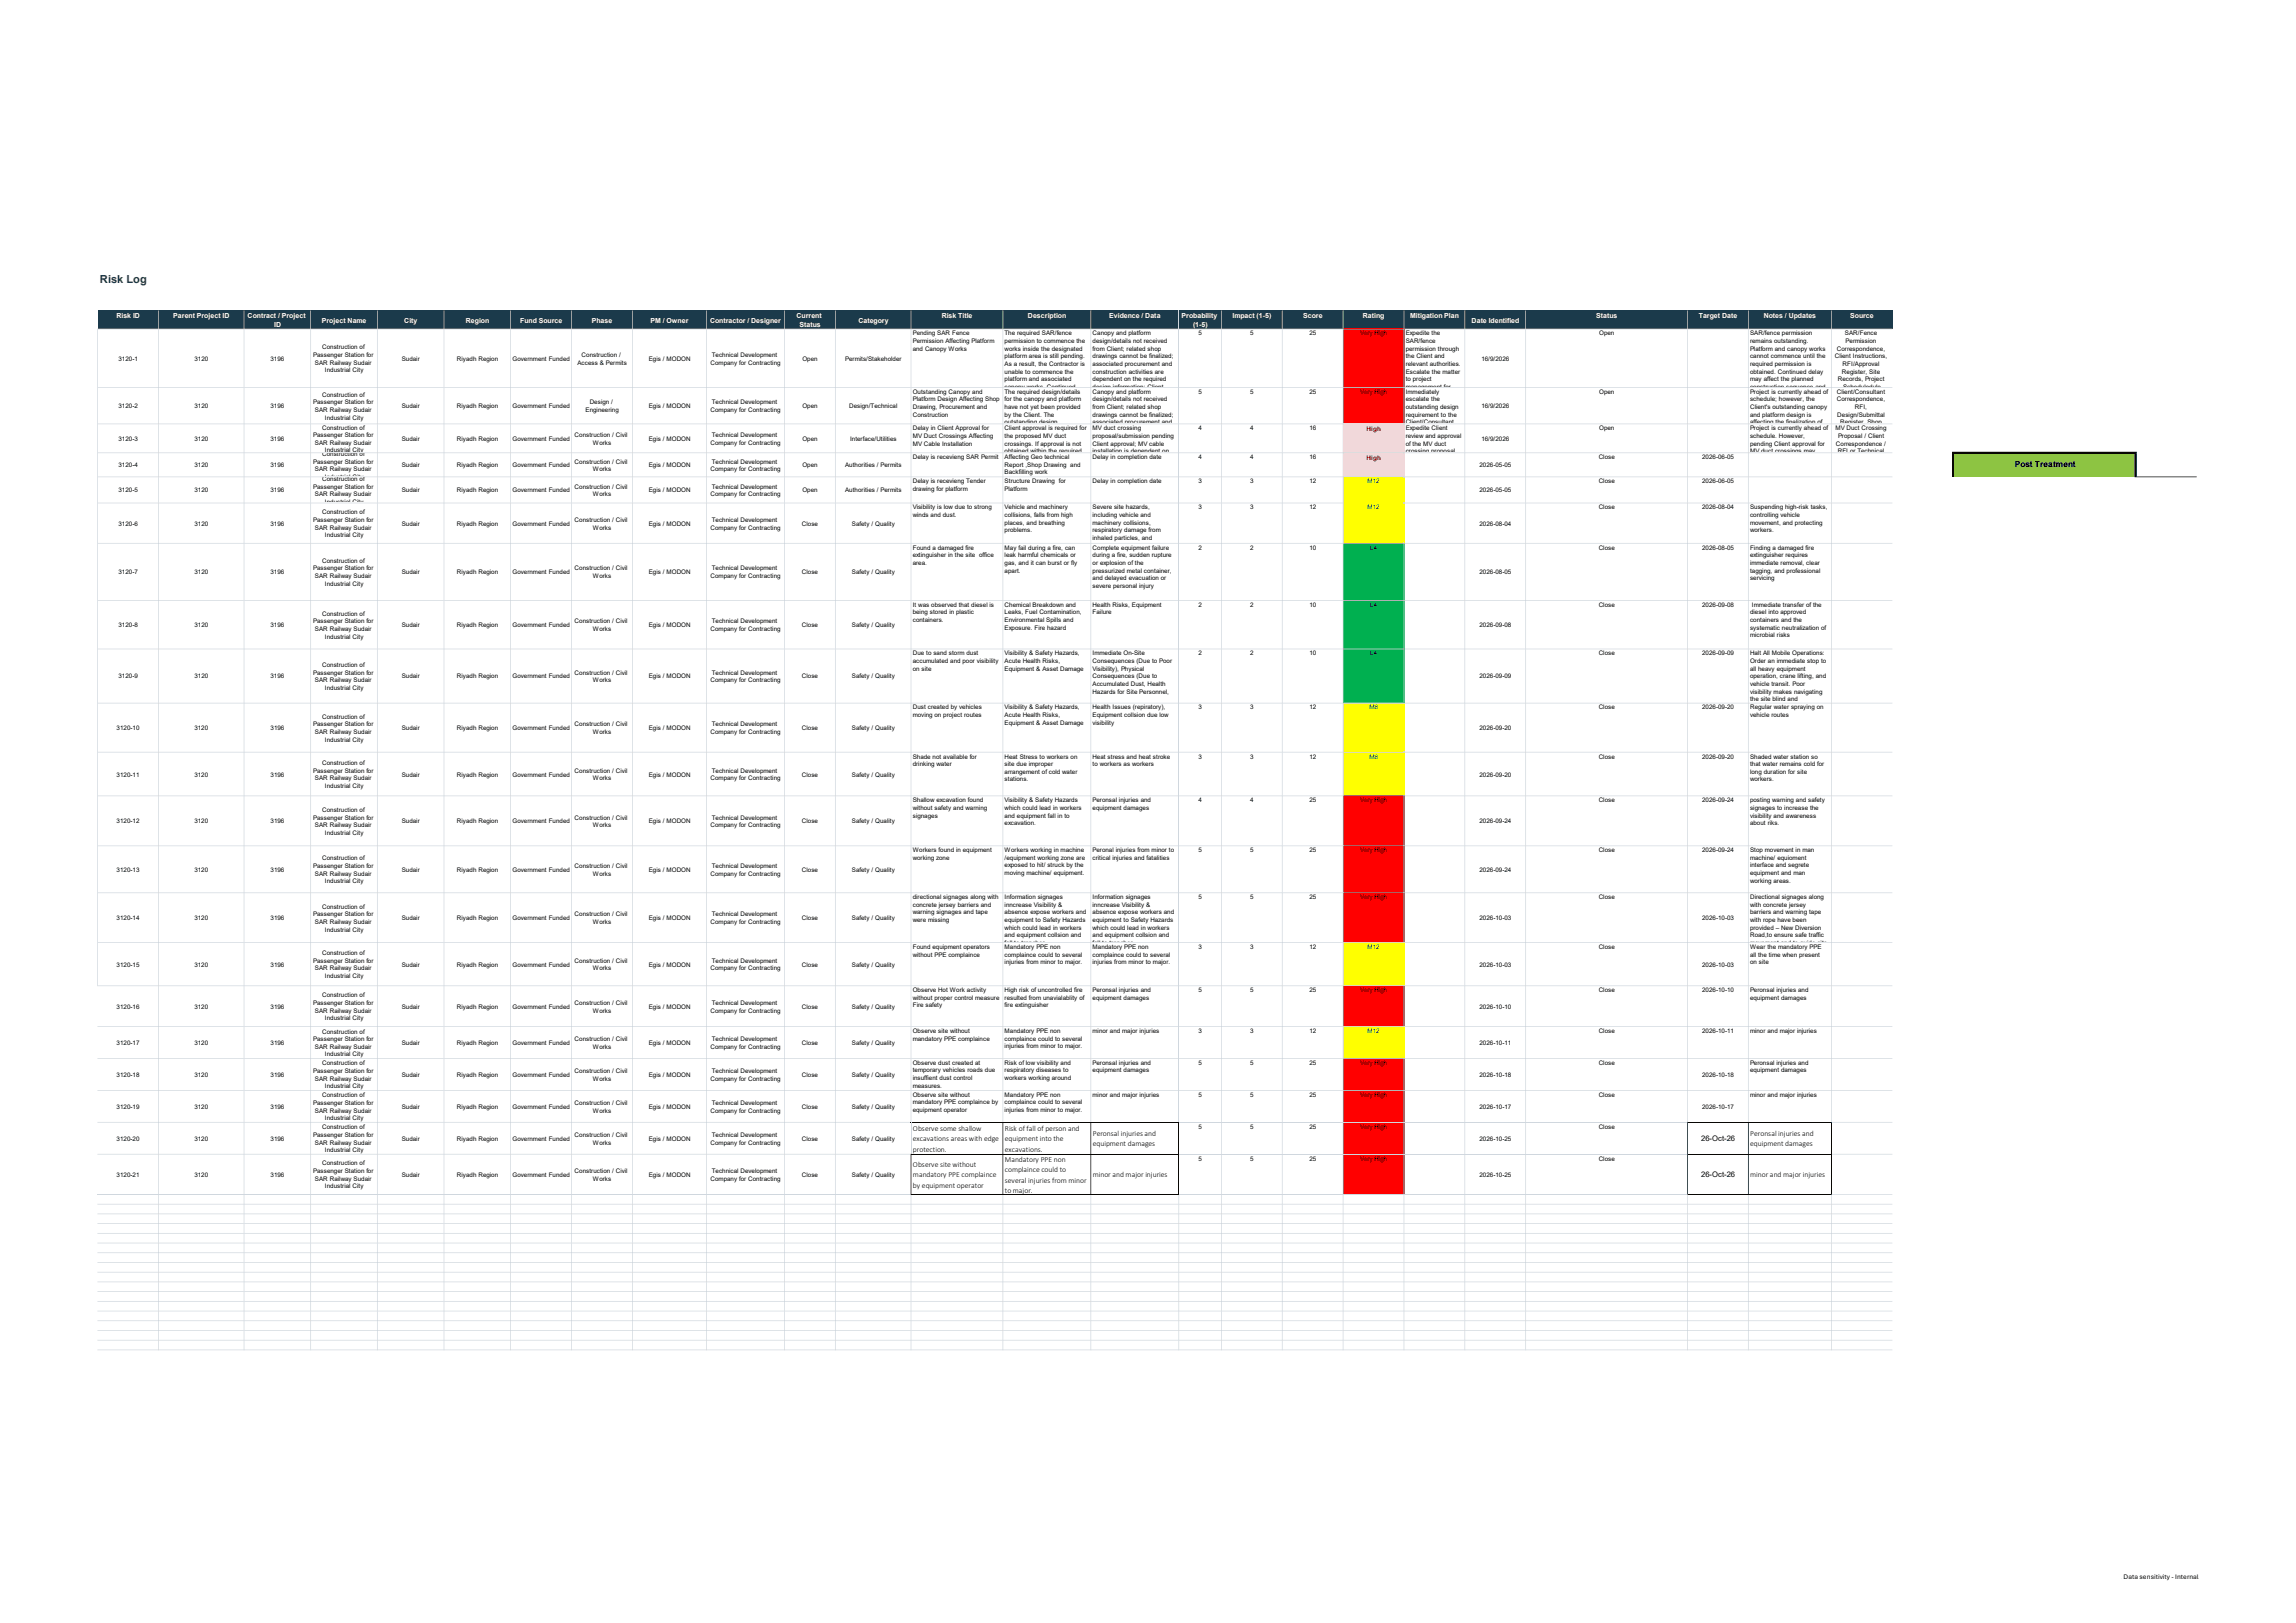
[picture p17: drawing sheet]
<svg xmlns="http://www.w3.org/2000/svg" width="420mm" height="297mm" viewBox="0 0 420 297" stroke-linecap="round" stroke-linejoin="round" font-family="sans-serif">
<defs><g id="words">
<text font-size="2" fill="#1b3a4b" x="18.3" y="51.8">Risk Log</text>
<text font-size="1.5" x="368.6" y="85.4">Post Treatment</text>
<g font-size="1.4">
<text x="167" y="207">Observe some shallow</text>
<text x="167" y="208.9">excavations areas with edge</text>
<text x="183.8" y="207">Risk of fall of person and</text>
<text x="183.8" y="208.9">equipment into the</text>
<text x="199.9" y="207.9">Peronsal injuries and</text>
<text x="199.9" y="209.8">equipment damages</text>
<text x="311.2" y="208.9">26-Oct-26</text>
<text x="320.2" y="207.9">Peronsal injuries and</text>
<text x="320.2" y="209.8">equipment damages</text>
<text x="167" y="210.7">protection.</text>
<text x="167" y="213.6">Observe site without</text>
<text x="167" y="215.5">mandatory PPE complaince</text>
<text x="183.8" y="210.7">excavations.</text>
<text x="183.8" y="212.7">Mandatory PPE non</text>
<text x="183.8" y="214.5">complaince could to</text>
<text x="199.9" y="215.5">minor and major injuries</text>
<text x="311.2" y="215.5">26-Oct-26</text>
<text x="320.2" y="215.5">minor and major injuries</text>
<text x="167" y="217.3">by equipment operator</text>
<text x="183.8" y="216.4">several injuries from minor</text>
<text x="183.8" y="218.3">to major.</text>
</g>
<g font-size="1.3" fill="#fff">
<text x="21.3" y="58.2">Risk ID</text>
<text x="31.7" y="58.2">Parent Project ID</text>
<text x="45.3" y="58.2">Contract / Project</text>
<text x="50.2" y="59.9">ID</text>
<text x="58.9" y="59.1">Project Name</text>
<text x="74" y="59.1">City</text>
<text x="85.2" y="59.1">Region</text>
<text x="95.2" y="59.1">Fund Source</text>
<text x="108.2" y="59.1">Phase</text>
<text x="119" y="59.1">PM / Owner</text>
<text x="129.9" y="59.1">Contractor / Designer</text>
<text x="145.7" y="58.3">Current</text>
<text x="146.3" y="59.9">Status</text>
<text x="157" y="59.1">Category</text>
<text x="172.3" y="58.2">Risk Title</text>
<text x="188" y="58.2">Description</text>
<text x="202.9" y="58.2">Evidence / Data</text>
<text x="216.2" y="58.2">Probability</text>
<text x="218.2" y="59.9">(1-5)</text>
<text x="225.5" y="58.2">Impact (1-5)</text>
<text x="238.4" y="58.2">Score</text>
<text x="249.3" y="58.2">Rating</text>
<text x="257.9" y="58.2">Mitigation Plan</text>
<text x="269.2" y="59.1">Date Identified</text>
<text x="292" y="58.2">Status</text>
<text x="310.8" y="58.2">Target Date</text>
<text x="322.6" y="58.2">Notes / Updates</text>
<text x="338.5" y="58.2">Source</text>
</g>
<text font-size="1.3" x="388.5" y="288.9">Data sensitivity - Internal</text>
<g font-size="1.1">
<text x="21.7" y="66">3120-1</text>
<text x="35.6" y="66">3120</text>
<text x="49.5" y="66">3196</text>
<text x="57.3" y="65.3">Passenger Station for</text>
<text x="58.9" y="63.9">Construction of</text>
<text x="73.5" y="66">Sudair</text>
<text x="83.6" y="66">Riyadh Region</text>
<text x="93.8" y="66">Government Funded</text>
<text x="106.4" y="65.3">Construction /</text>
<text x="118.7" y="66">Egis / MODON</text>
<text x="130.2" y="65.3">Technical Development</text>
<text x="146.8" y="66">Open</text>
<text x="154.6" y="66">Permits/Stakeholder</text>
<text x="167" y="61.4">Pending SAR Fence</text>
<text x="167" y="62.8">Permission Affecting Platform</text>
<text x="167" y="64.2">and Canopy Works</text>
<text x="183.8" y="61.4">The required SAR/fence</text>
<text x="183.8" y="62.8">permission to commence the</text>
<text x="183.8" y="64.2">works inside the designated</text>
<text x="183.8" y="65.6">platform area is still pending.</text>
<text x="199.9" y="61.4">Canopy and platform</text>
<text x="199.9" y="62.8">design/details not received</text>
<text x="199.9" y="64.2">from Client; related shop</text>
<text x="199.9" y="65.6">drawings cannot be finalized;</text>
<text x="219.2" y="61.4">5</text>
<text x="228.7" y="61.4">5</text>
<text x="239.5" y="61.4">25</text>
<text x="248.8" y="61.4">Very High</text>
<text x="257.1" y="61.4">Expedite the</text>
<text x="257.1" y="62.8">SAR/fence</text>
<text x="257.1" y="64.2">permission through</text>
<text x="257.1" y="65.6">the Client and</text>
<text x="271" y="66">16/9/2026</text>
<text x="292.5" y="61.4">Open</text>
<text x="320.1" y="61.4">SAR/fence permission</text>
<text x="320.1" y="62.8">remains outstanding.</text>
<text x="320.1" y="64.2">Platform and canopy works</text>
<text x="320.1" y="65.6">cannot commence until the</text>
<text x="335.6" y="65.6">Client Instructions,</text>
<text x="336" y="64.2">Correspondence,</text>
<text x="337.5" y="61.4">SAR/Fence</text>
<text x="337.6" y="62.8">Permission</text>
<text x="57.6" y="66.7">SAR Railway Sudair</text>
<text x="59.4" y="68.1">Industrial City</text>
<text x="105.6" y="66.7">Access &amp; Permits</text>
<text x="130" y="66.7">Company for Contracting</text>
<text x="183.8" y="67">As a result, the Contractor is</text>
<text x="183.8" y="68.4">unable to commence the</text>
<text x="183.8" y="69.8">platform and associated</text>
<text x="183.8" y="71.2">canopy works. Continued</text>
<text x="199.9" y="67">associated procurement and</text>
<text x="199.9" y="68.4">construction activities are</text>
<text x="199.9" y="69.8">dependent on the required</text>
<text x="199.9" y="71.2">design information; Client</text>
<text x="257.1" y="67">relevant authorities.</text>
<text x="257.1" y="68.4">Escalate the matter</text>
<text x="257.1" y="69.8">to project</text>
<text x="257.1" y="71.2">management for</text>
<text x="320.1" y="67">required permission is</text>
<text x="320.1" y="68.4">obtained. Continued delay</text>
<text x="320.1" y="69.8">may affect the planned</text>
<text x="320.1" y="71.2">construction sequence and</text>
<text x="336.2" y="69.8">Records, Project</text>
<text x="336.9" y="68.4">Register, Site</text>
<text x="337.1" y="67">RFI/Approval</text>
<text x="337.1" y="71.2">Scheduledule</text>
<text x="21.7" y="74.7">3120-2</text>
<text x="35.6" y="74.7">3120</text>
<text x="49.5" y="74.7">3196</text>
<text x="57.3" y="74">Passenger Station for</text>
<text x="57.6" y="75.4">SAR Railway Sudair</text>
<text x="58.9" y="72.6">Construction of</text>
<text x="59.4" y="76.8">Industrial City</text>
<text x="73.5" y="74.7">Sudair</text>
<text x="83.6" y="74.7">Riyadh Region</text>
<text x="93.8" y="74.7">Government Funded</text>
<text x="107.1" y="75.4">Engineering</text>
<text x="107.9" y="74">Design /</text>
<text x="118.7" y="74.7">Egis / MODON</text>
<text x="130" y="75.4">Company for Contracting</text>
<text x="130.2" y="74">Technical Development</text>
<text x="146.8" y="74.7">Open</text>
<text x="155.3" y="74.7">Design/Technical</text>
<text x="167" y="72.1">Outstanding Canopy and</text>
<text x="167" y="73.4">Platform Design Affecting Shop</text>
<text x="167" y="74.8">Drawing, Procurement and</text>
<text x="167" y="76.2">Construction</text>
<text x="183.8" y="72.1">The required design/details</text>
<text x="183.8" y="73.4">for the canopy and platform</text>
<text x="183.8" y="74.8">have not yet been provided</text>
<text x="183.8" y="76.2">by the Client. The</text>
<text x="183.8" y="77.6">outstanding design</text>
<text x="199.9" y="72.1">Canopy and platform</text>
<text x="199.9" y="73.4">design/details not received</text>
<text x="199.9" y="74.8">from Client; related shop</text>
<text x="199.9" y="76.2">drawings cannot be finalized;</text>
<text x="199.9" y="77.6">associated procurement and</text>
<text x="219.2" y="72.1">5</text>
<text x="228.7" y="72.1">5</text>
<text x="239.5" y="72.1">25</text>
<text x="248.8" y="72.1">Very High</text>
<text x="257.1" y="72.1">Immediately</text>
<text x="257.1" y="73.4">escalate the</text>
<text x="257.1" y="74.8">outstanding design</text>
<text x="257.1" y="76.2">requirement to the</text>
<text x="257.1" y="77.6">Client/Consultant</text>
<text x="271" y="74.7">16/9/2026</text>
<text x="292.5" y="72.1">Open</text>
<text x="320.1" y="72.1">Project is currently ahead of</text>
<text x="320.1" y="73.4">schedule; however, the</text>
<text x="320.1" y="74.8">Client's outstanding canopy</text>
<text x="320.1" y="76.2">and platform design is</text>
<text x="320.1" y="77.6">affecting the finalization of</text>
<text x="336" y="72.1">Client/Consultant</text>
<text x="336" y="73.4">Correspondence,</text>
<text x="336.1" y="76.2">Design/Submittal</text>
<text x="336.6" y="77.6">Register, Shop</text>
<text x="339.3" y="74.8">RFI,</text>
<text x="21.7" y="80.7">3120-3</text>
<text x="35.6" y="80.7">3120</text>
<text x="49.5" y="80.7">3196</text>
<text x="57.3" y="80">Passenger Station for</text>
<text x="57.6" y="81.4">SAR Railway Sudair</text>
<text x="58.9" y="78.6">Construction of</text>
<text x="58.9" y="83.4">Construction of</text>
<text x="59.4" y="82.8">Industrial City</text>
<text x="73.5" y="80.7">Sudair</text>
<text x="83.6" y="80.7">Riyadh Region</text>
<text x="93.8" y="80.7">Government Funded</text>
<text x="105.1" y="80">Construction / Civil</text>
<text x="108.5" y="81.4">Works</text>
<text x="118.7" y="80.7">Egis / MODON</text>
<text x="130" y="81.4">Company for Contracting</text>
<text x="130.2" y="80">Technical Development</text>
<text x="146.8" y="80.7">Open</text>
<text x="155.5" y="80.7">Interface/Utilities</text>
<text x="167" y="78.7">Delay in Client Approval for</text>
<text x="167" y="80.1">MV Duct Crossings Affecting</text>
<text x="167" y="81.5">MV Cable Installation</text>
<text x="183.8" y="78.7">Client approval is required for</text>
<text x="183.8" y="80.1">the proposed MV duct</text>
<text x="183.8" y="81.5">crossings. If approval is not</text>
<text x="183.8" y="82.9">obtained within the required</text>
<text x="199.9" y="78.7">MV duct crossing</text>
<text x="199.9" y="80.1">proposal/submission pending</text>
<text x="199.9" y="81.5">Client approval; MV cable</text>
<text x="199.9" y="82.9">installation is dependent on</text>
<text x="219.2" y="78.7">4</text>
<text x="228.7" y="78.7">4</text>
<text x="239.5" y="78.7">16</text>
<text x="257.1" y="78.7">Expedite Client</text>
<text x="257.1" y="80.1">review and approval</text>
<text x="257.1" y="81.5">of the MV duct</text>
<text x="257.1" y="82.9">crossing proposal.</text>
<text x="271" y="80.7">16/9/2026</text>
<text x="292.5" y="78.7">Open</text>
<text x="320.1" y="78.7">Project is currently ahead of</text>
<text x="320.1" y="80.1">schedule. However,</text>
<text x="320.1" y="81.5">pending Client approval for</text>
<text x="320.1" y="82.9">MV duct crossings may</text>
<text x="335.7" y="78.7">MV Duct Crossing</text>
<text x="335.8" y="81.5">Correspondence /</text>
<text x="336.2" y="82.9">RFI or Technical</text>
<text x="336.2" y="80.1">Proposal / Client</text>
<text x="21.7" y="85.5">3120-4</text>
<text x="35.6" y="85.5">3120</text>
<text x="49.5" y="85.5">3196</text>
<text x="57.3" y="84.8">Passenger Station for</text>
<text x="57.3" y="89.5">Passenger Station for</text>
<text x="57.6" y="86.2">SAR Railway Sudair</text>
<text x="58.9" y="88.1">Construction of</text>
<text x="59.4" y="87.6">Industrial City</text>
<text x="73.5" y="85.5">Sudair</text>
<text x="83.6" y="85.5">Riyadh Region</text>
<text x="93.8" y="85.5">Government Funded</text>
<text x="105.1" y="84.8">Construction / Civil</text>
<text x="105.1" y="89.4">Construction / Civil</text>
<text x="108.5" y="86.2">Works</text>
<text x="118.7" y="85.5">Egis / MODON</text>
<text x="130" y="86.2">Company for Contracting</text>
<text x="130.2" y="84.8">Technical Development</text>
<text x="130.2" y="89.4">Technical Development</text>
<text x="146.8" y="85.5">Open</text>
<text x="154.6" y="85.5">Authorities / Permits</text>
<text x="167" y="84">Delay is recevieng SAR Permit</text>
<text x="167" y="88.4">Delay is recevieng Tender</text>
<text x="167" y="89.8">drawing for platform</text>
<text x="183.8" y="84">Affecting Geo technical</text>
<text x="183.8" y="85.4">Report ,Shop Drawing and</text>
<text x="183.8" y="86.8">Backfilling work</text>
<text x="183.8" y="88.4">Structure Drawing for</text>
<text x="183.8" y="89.8">Platform</text>
<text x="199.9" y="84">Delay in completion date</text>
<text x="199.9" y="88.4">Delay in completion date</text>
<text x="219.2" y="84">4</text>
<text x="219.2" y="88.4">3</text>
<text x="228.7" y="84">4</text>
<text x="228.7" y="88.4">3</text>
<text x="239.5" y="84">16</text>
<text x="239.5" y="88.4">12</text>
<text x="250.1" y="88.4">M12</text>
<text x="270.6" y="85.5">2026-05-05</text>
<text x="292.4" y="84">Close</text>
<text x="292.4" y="88.4">Close</text>
<text x="311.4" y="84">2026-06-05</text>
<text x="311.4" y="88.4">2026-06-05</text>
<text x="21.7" y="90.1">3120-5</text>
<text x="35.6" y="90.1">3120</text>
<text x="49.5" y="90.1">3196</text>
<text x="57.3" y="95.5">Passenger Station for</text>
<text x="57.6" y="90.8">SAR Railway Sudair</text>
<text x="58.9" y="94.1">Construction of</text>
<text x="59.4" y="92.2">Industrial City</text>
<text x="73.5" y="90.1">Sudair</text>
<text x="83.6" y="90.1">Riyadh Region</text>
<text x="93.8" y="90.1">Government Funded</text>
<text x="105.1" y="95.5">Construction / Civil</text>
<text x="108.5" y="90.8">Works</text>
<text x="118.7" y="90.1">Egis / MODON</text>
<text x="130" y="90.8">Company for Contracting</text>
<text x="130.2" y="95.5">Technical Development</text>
<text x="146.8" y="90.1">Open</text>
<text x="154.6" y="90.1">Authorities / Permits</text>
<text x="167" y="93.2">Visibility is low due to strong</text>
<text x="167" y="94.6">winds and dust.</text>
<text x="183.8" y="93.2">Vehicle and machinery</text>
<text x="183.8" y="94.6">collisions, falls from high</text>
<text x="199.9" y="93.2">Severe site hazards,</text>
<text x="199.9" y="94.6">including vehicle and</text>
<text x="219.2" y="93.2">3</text>
<text x="228.7" y="93.2">3</text>
<text x="239.5" y="93.2">12</text>
<text x="250.1" y="93.2">M12</text>
<text x="270.6" y="90.1">2026-05-05</text>
<text x="292.4" y="93.2">Close</text>
<text x="311.4" y="93.2">2026-08-04</text>
<text x="320.1" y="93.2">Suspending high-risk tasks,</text>
<text x="320.1" y="94.6">controlling vehicle</text>
<text x="21.7" y="96.2">3120-6</text>
<text x="35.6" y="96.2">3120</text>
<text x="49.5" y="96.2">3196</text>
<text x="57.6" y="96.9">SAR Railway Sudair</text>
<text x="59.4" y="98.3">Industrial City</text>
<text x="73.5" y="96.2">Sudair</text>
<text x="83.6" y="96.2">Riyadh Region</text>
<text x="93.8" y="96.2">Government Funded</text>
<text x="108.5" y="96.9">Works</text>
<text x="118.7" y="96.2">Egis / MODON</text>
<text x="130" y="96.9">Company for Contracting</text>
<text x="146.7" y="96.2">Close</text>
<text x="155.8" y="96.2">Safety / Quality</text>
<text x="167" y="100.6">Found a damaged fire</text>
<text x="167" y="102">extinguisher in the site office</text>
<text x="183.8" y="96">places, and breathing</text>
<text x="183.8" y="97.4">problems.</text>
<text x="183.8" y="100.6">May fail during a fire, can</text>
<text x="183.8" y="102">leak harmful chemicals or</text>
<text x="199.9" y="96">machinery collisions,</text>
<text x="199.9" y="97.4">respiratory damage from</text>
<text x="199.9" y="98.8">inhaled particles, and</text>
<text x="199.9" y="100.2">structural instability from high</text>
<text x="199.9" y="100.6">Complete equipment failure</text>
<text x="199.9" y="102">during a fire, sudden rupture</text>
<text x="219.2" y="100.6">2</text>
<text x="228.7" y="100.6">2</text>
<text x="239.5" y="100.6">10</text>
<text x="250.7" y="100.6">L4</text>
<text x="270.6" y="96.2">2026-08-04</text>
<text x="292.4" y="100.6">Close</text>
<text x="311.4" y="100.6">2026-08-05</text>
<text x="320.1" y="96">movement, and protecting</text>
<text x="320.1" y="97.4">workers.</text>
<text x="320.1" y="100.6">Finding a damaged fire</text>
<text x="320.1" y="102">extinguisher requires</text>
<text x="21.7" y="105.1">3120-7</text>
<text x="35.6" y="105.1">3120</text>
<text x="49.5" y="105.1">3196</text>
<text x="57.3" y="104.4">Passenger Station for</text>
<text x="57.6" y="105.8">SAR Railway Sudair</text>
<text x="58.9" y="103">Construction of</text>
<text x="59.4" y="107.2">Industrial City</text>
<text x="73.5" y="105.1">Sudair</text>
<text x="83.6" y="105.1">Riyadh Region</text>
<text x="93.8" y="105.1">Government Funded</text>
<text x="105.1" y="104.4">Construction / Civil</text>
<text x="108.5" y="105.8">Works</text>
<text x="118.7" y="105.1">Egis / MODON</text>
<text x="130" y="105.8">Company for Contracting</text>
<text x="130.2" y="104.4">Technical Development</text>
<text x="146.7" y="105.1">Close</text>
<text x="155.8" y="105.1">Safety / Quality</text>
<text x="167" y="103.4">area.</text>
<text x="183.8" y="103.4">gas, and it can burst or fly</text>
<text x="183.8" y="104.8">apart.</text>
<text x="199.9" y="103.4">or explosion of the</text>
<text x="199.9" y="104.8">pressurized metal container,</text>
<text x="199.9" y="106.2">and delayed evacuation or</text>
<text x="199.9" y="107.6">severe personal injury</text>
<text x="270.6" y="105.1">2026-08-05</text>
<text x="320.1" y="103.4">immediate removal, clear</text>
<text x="320.1" y="104.8">tagging, and professional</text>
<text x="320.1" y="106.2">servicing</text>
<text x="58.9" y="112.7">Construction of</text>
<text x="167" y="111">It was observed that diesel is</text>
<text x="167" y="112.4">being stored in plastic</text>
<text x="167" y="113.8">containers.</text>
<text x="183.8" y="111">Chemical Breakdown and</text>
<text x="183.8" y="112.4">Leaks, Fuel Contamination,</text>
<text x="183.8" y="113.8">Environmental Spills and</text>
<text x="199.9" y="111">Health Risks, Equipment</text>
<text x="199.9" y="112.4">Failure</text>
<text x="219.2" y="111">2</text>
<text x="228.7" y="111">2</text>
<text x="239.5" y="111">10</text>
<text x="250.7" y="111">L4</text>
<text x="292.4" y="111">Close</text>
<text x="311.4" y="111">2026-09-08</text>
<text x="320.1" y="112.4">diesel into approved</text>
<text x="320.1" y="113.8">containers and the</text>
<text x="320.5" y="111">Immediate transfer of the</text>
<text x="21.7" y="114.8">3120-8</text>
<text x="35.6" y="114.8">3120</text>
<text x="49.5" y="114.8">3196</text>
<text x="57.3" y="114.1">Passenger Station for</text>
<text x="57.6" y="115.5">SAR Railway Sudair</text>
<text x="59.4" y="116.9">Industrial City</text>
<text x="73.5" y="114.8">Sudair</text>
<text x="83.6" y="114.8">Riyadh Region</text>
<text x="93.8" y="114.8">Government Funded</text>
<text x="105.1" y="114.1">Construction / Civil</text>
<text x="108.5" y="115.5">Works</text>
<text x="118.7" y="114.8">Egis / MODON</text>
<text x="130" y="115.5">Company for Contracting</text>
<text x="130.2" y="114.1">Technical Development</text>
<text x="146.7" y="114.8">Close</text>
<text x="155.8" y="114.8">Safety / Quality</text>
<text x="167" y="119.9">Due to sand storm dust</text>
<text x="183.8" y="115.2">Exposure. Fire hazard</text>
<text x="183.8" y="119.9">Visibility &amp; Safety Hazards,</text>
<text x="199.9" y="119.9">Immediate On-Site</text>
<text x="219.2" y="119.9">2</text>
<text x="228.7" y="119.9">2</text>
<text x="239.5" y="119.9">10</text>
<text x="250.7" y="119.9">L4</text>
<text x="270.6" y="114.8">2026-09-08</text>
<text x="292.4" y="119.9">Close</text>
<text x="311.4" y="119.9">2026-09-09</text>
<text x="320.1" y="115.2">systematic neutralization of</text>
<text x="320.1" y="116.6">microbial risks</text>
<text x="320.1" y="119.9">Halt All Mobile Operations:</text>
<text x="21.7" y="124.2">3120-9</text>
<text x="35.6" y="124.2">3120</text>
<text x="49.5" y="124.2">3196</text>
<text x="57.3" y="123.5">Passenger Station for</text>
<text x="57.6" y="124.9">SAR Railway Sudair</text>
<text x="58.9" y="122.1">Construction of</text>
<text x="73.5" y="124.2">Sudair</text>
<text x="83.6" y="124.2">Riyadh Region</text>
<text x="93.8" y="124.2">Government Funded</text>
<text x="105.1" y="123.5">Construction / Civil</text>
<text x="108.5" y="124.9">Works</text>
<text x="118.7" y="124.2">Egis / MODON</text>
<text x="130" y="124.9">Company for Contracting</text>
<text x="130.2" y="123.5">Technical Development</text>
<text x="146.7" y="124.2">Close</text>
<text x="155.8" y="124.2">Safety / Quality</text>
<text x="167" y="121.3">accumulated and poor visibility</text>
<text x="167" y="122.7">on site</text>
<text x="183.8" y="121.3">Acute Health Risks,</text>
<text x="183.8" y="122.7">Equipment &amp; Asset Damage</text>
<text x="199.9" y="121.3">Consequences (Due to Poor</text>
<text x="199.9" y="122.7">Visibility), Physical</text>
<text x="199.9" y="124.1">Consequences (Due to</text>
<text x="199.9" y="125.5">Accumulated Dust, Health</text>
<text x="270.6" y="124.2">2026-09-09</text>
<text x="320.1" y="121.3">Order an immediate stop to</text>
<text x="320.1" y="122.7">all heavy equipment</text>
<text x="320.1" y="124.1">operation, crane lifting, and</text>
<text x="320.1" y="125.5">vehicle transit. Poor</text>
<text x="58.9" y="131.5">Construction of</text>
<text x="59.4" y="126.3">Industrial City</text>
<text x="167" y="129.8">Dust created by vehicles</text>
<text x="167" y="131.2">moving on project routes</text>
<text x="183.8" y="129.8">Visibility &amp; Safety Hazards,</text>
<text x="183.8" y="131.2">Acute Health Risks,</text>
<text x="199.9" y="126.9">Hazards for Site Personnel,</text>
<text x="199.9" y="129.8">Health Issues (repiratory),</text>
<text x="199.9" y="131.2">Equipment collsion due low</text>
<text x="219.2" y="129.8">3</text>
<text x="228.7" y="129.8">3</text>
<text x="239.5" y="129.8">12</text>
<text x="250.5" y="129.8">M8</text>
<text x="292.4" y="129.8">Close</text>
<text x="311.4" y="129.8">2026-09-20</text>
<text x="320.1" y="126.9">visibility makes navigating</text>
<text x="320.1" y="128.3">the site blind and</text>
<text x="320.1" y="129.8">Regular water spraying on</text>
<text x="320.1" y="131.2">vehicle routes</text>
<text x="21.3" y="133.6">3120-10</text>
<text x="35.6" y="133.6">3120</text>
<text x="49.5" y="133.6">3196</text>
<text x="57.3" y="132.9">Passenger Station for</text>
<text x="57.6" y="134.3">SAR Railway Sudair</text>
<text x="59.4" y="135.7">Industrial City</text>
<text x="73.5" y="133.6">Sudair</text>
<text x="83.6" y="133.6">Riyadh Region</text>
<text x="93.8" y="133.6">Government Funded</text>
<text x="105.1" y="132.9">Construction / Civil</text>
<text x="108.5" y="134.3">Works</text>
<text x="118.7" y="133.6">Egis / MODON</text>
<text x="130" y="134.3">Company for Contracting</text>
<text x="130.2" y="132.9">Technical Development</text>
<text x="146.7" y="133.6">Close</text>
<text x="155.8" y="133.6">Safety / Quality</text>
<text x="183.8" y="132.6">Equipment &amp; Asset Damage</text>
<text x="199.9" y="132.6">visibility</text>
<text x="270.6" y="133.6">2026-09-20</text>
<text x="21.3" y="142.1">3120-11</text>
<text x="35.6" y="142.1">3120</text>
<text x="49.5" y="142.1">3196</text>
<text x="57.3" y="141.4">Passenger Station for</text>
<text x="57.6" y="142.8">SAR Railway Sudair</text>
<text x="58.9" y="140">Construction of</text>
<text x="73.5" y="142.1">Sudair</text>
<text x="83.6" y="142.1">Riyadh Region</text>
<text x="93.8" y="142.1">Government Funded</text>
<text x="105.1" y="141.4">Construction / Civil</text>
<text x="108.5" y="142.8">Works</text>
<text x="118.7" y="142.1">Egis / MODON</text>
<text x="130" y="142.8">Company for Contracting</text>
<text x="130.2" y="141.4">Technical Development</text>
<text x="146.7" y="142.1">Close</text>
<text x="155.8" y="142.1">Safety / Quality</text>
<text x="167" y="138.8">Shade not available for</text>
<text x="167" y="140.2">drinking water</text>
<text x="183.8" y="138.8">Heat Stress to workers on</text>
<text x="183.8" y="140.2">site due improper</text>
<text x="183.8" y="141.6">arrangement of cold water</text>
<text x="183.8" y="143">stations.</text>
<text x="199.9" y="138.8">Heat stress and heat stroke</text>
<text x="199.9" y="140.2">to workers as workers</text>
<text x="219.2" y="138.8">3</text>
<text x="228.7" y="138.8">3</text>
<text x="239.5" y="138.8">12</text>
<text x="250.5" y="138.8">M8</text>
<text x="270.6" y="142.1">2026-09-20</text>
<text x="292.4" y="138.8">Close</text>
<text x="311.4" y="138.8">2026-09-20</text>
<text x="320.1" y="138.8">Shaded water station so</text>
<text x="320.1" y="140.2">that water remains cold for</text>
<text x="320.1" y="141.6">long duration for site</text>
<text x="320.1" y="143">workers.</text>
<text x="57.3" y="150">Passenger Station for</text>
<text x="58.9" y="148.6">Construction of</text>
<text x="59.4" y="144.2">Industrial City</text>
<text x="105.1" y="150">Construction / Civil</text>
<text x="130.2" y="150">Technical Development</text>
<text x="167" y="146.8">Shallow excavation found</text>
<text x="167" y="148.2">without safety and warning</text>
<text x="167" y="149.6">signages</text>
<text x="183.8" y="146.8">Visibility &amp; Safety Hazards</text>
<text x="183.8" y="148.2">which could lead in workers</text>
<text x="183.8" y="149.6">and equipment fall in to</text>
<text x="199.9" y="146.8">Peronsal injuries and</text>
<text x="199.9" y="148.2">equipment damages</text>
<text x="219.2" y="146.8">4</text>
<text x="228.7" y="146.8">4</text>
<text x="239.5" y="146.8">25</text>
<text x="248.8" y="146.8">Very High</text>
<text x="292.4" y="146.8">Close</text>
<text x="311.4" y="146.8">2026-09-24</text>
<text x="320.1" y="146.8">posting warning and safety</text>
<text x="320.1" y="148.2">signages to increase the</text>
<text x="320.1" y="149.6">visibility and awareness</text>
<text x="21.3" y="150.7">3120-12</text>
<text x="35.6" y="150.7">3120</text>
<text x="49.5" y="150.7">3196</text>
<text x="57.6" y="151.4">SAR Railway Sudair</text>
<text x="59.4" y="152.8">Industrial City</text>
<text x="73.5" y="150.7">Sudair</text>
<text x="83.6" y="150.7">Riyadh Region</text>
<text x="93.8" y="150.7">Government Funded</text>
<text x="108.5" y="151.4">Works</text>
<text x="118.7" y="150.7">Egis / MODON</text>
<text x="130" y="151.4">Company for Contracting</text>
<text x="146.7" y="150.7">Close</text>
<text x="155.8" y="150.7">Safety / Quality</text>
<text x="167" y="156">Workers found in equipment</text>
<text x="183.8" y="151">excavation.</text>
<text x="183.8" y="156">Workers working in machine</text>
<text x="199.9" y="156">Peronal injuries from minor to</text>
<text x="219.2" y="156">5</text>
<text x="228.7" y="156">5</text>
<text x="239.5" y="156">25</text>
<text x="248.8" y="156">Very High</text>
<text x="270.6" y="150.7">2026-09-24</text>
<text x="292.4" y="156">Close</text>
<text x="311.4" y="156">2026-09-24</text>
<text x="320.1" y="151">about riks.</text>
<text x="320.1" y="156">Stop movement in man</text>
<text x="21.3" y="159.6">3120-13</text>
<text x="35.6" y="159.6">3120</text>
<text x="49.5" y="159.6">3196</text>
<text x="57.3" y="158.8">Passenger Station for</text>
<text x="57.6" y="160.2">SAR Railway Sudair</text>
<text x="58.9" y="157.4">Construction of</text>
<text x="59.4" y="161.6">Industrial City</text>
<text x="73.5" y="159.6">Sudair</text>
<text x="83.6" y="159.6">Riyadh Region</text>
<text x="93.8" y="159.6">Government Funded</text>
<text x="105.1" y="158.8">Construction / Civil</text>
<text x="108.5" y="160.2">Works</text>
<text x="118.7" y="159.6">Egis / MODON</text>
<text x="130" y="160.2">Company for Contracting</text>
<text x="130.2" y="158.8">Technical Development</text>
<text x="146.7" y="159.6">Close</text>
<text x="155.8" y="159.6">Safety / Quality</text>
<text x="167" y="157.4">working zone</text>
<text x="183.8" y="157.4">/equipment working zone are</text>
<text x="183.8" y="158.8">exposed to hit/ struck by the</text>
<text x="183.8" y="160.1">moving machine/ equipment.</text>
<text x="199.9" y="157.4">critical injuries and fatalities</text>
<text x="270.6" y="159.6">2026-09-24</text>
<text x="320.1" y="157.4">machine/ equioment</text>
<text x="320.1" y="158.8">interface and segrete</text>
<text x="320.1" y="160.1">equipment and man</text>
<text x="320.1" y="161.5">working areas.</text>
<text x="57.3" y="167.7">Passenger Station for</text>
<text x="58.9" y="166.3">Construction of</text>
<text x="105.1" y="167.7">Construction / Civil</text>
<text x="130.2" y="167.7">Technical Development</text>
<text x="167" y="164.5">directional signages along with</text>
<text x="167" y="165.9">concrete jersey barriers and</text>
<text x="167" y="167.3">warning signages and tape</text>
<text x="183.8" y="164.5">Information signages</text>
<text x="183.8" y="165.9">inncrease Visibility &amp;</text>
<text x="183.8" y="167.3">absence expose workers and</text>
<text x="199.9" y="164.5">Information signages</text>
<text x="199.9" y="165.9">inncrease Visibility &amp;</text>
<text x="199.9" y="167.3">absence expose workers and</text>
<text x="219.2" y="164.5">5</text>
<text x="228.7" y="164.5">5</text>
<text x="239.5" y="164.5">25</text>
<text x="248.8" y="164.5">Very High</text>
<text x="292.4" y="164.5">Close</text>
<text x="320.1" y="164.5">Directional signages along</text>
<text x="320.1" y="165.9">with concrete jersey</text>
<text x="320.1" y="167.3">barriers and warning tape</text>
<text x="21.3" y="168.4">3120-14</text>
<text x="35.6" y="168.4">3120</text>
<text x="49.5" y="168.4">3196</text>
<text x="57.6" y="169.1">SAR Railway Sudair</text>
<text x="59.4" y="170.5">Industrial City</text>
<text x="73.5" y="168.4">Sudair</text>
<text x="83.6" y="168.4">Riyadh Region</text>
<text x="93.8" y="168.4">Government Funded</text>
<text x="108.5" y="169.1">Works</text>
<text x="118.7" y="168.4">Egis / MODON</text>
<text x="130" y="169.1">Company for Contracting</text>
<text x="146.7" y="168.4">Close</text>
<text x="155.8" y="168.4">Safety / Quality</text>
<text x="167" y="168.7">were missing</text>
<text x="167" y="173.7">Found equipment operators</text>
<text x="183.8" y="168.7">equipment to Safety Hazards</text>
<text x="183.8" y="170.1">which could lead in workers</text>
<text x="183.8" y="171.5">and equipment collsion and</text>
<text x="183.8" y="172.9">fall to trenches</text>
<text x="183.8" y="173.7">Mandatory PPE non</text>
<text x="199.9" y="168.7">equipment to Safety Hazards</text>
<text x="199.9" y="170.1">which could lead in workers</text>
<text x="199.9" y="171.5">and equipment collsion and</text>
<text x="199.9" y="172.9">fall to trenches</text>
<text x="199.9" y="173.7">Mandatory PPE non</text>
<text x="219.2" y="173.7">3</text>
<text x="228.7" y="173.7">3</text>
<text x="239.5" y="173.7">12</text>
<text x="250.1" y="173.7">M12</text>
<text x="270.6" y="168.4">2026-10-03</text>
<text x="292.4" y="173.7">Close</text>
<text x="311.4" y="168.4">2026-10-03</text>
<text x="320.1" y="168.7">with rope have been</text>
<text x="320.1" y="170.1">provided – New Diversion</text>
<text x="320.1" y="171.5">Road,to ensure safe traffic</text>
<text x="320.1" y="172.9">movement and to guide site</text>
<text x="320.1" y="173.7">Wear the mandatory PPE</text>
<text x="21.3" y="176.9">3120-15</text>
<text x="35.6" y="176.9">3120</text>
<text x="49.5" y="176.9">3196</text>
<text x="57.3" y="176.2">Passenger Station for</text>
<text x="57.6" y="177.6">SAR Railway Sudair</text>
<text x="58.9" y="174.8">Construction of</text>
<text x="59.4" y="179">Industrial City</text>
<text x="73.5" y="176.9">Sudair</text>
<text x="83.6" y="176.9">Riyadh Region</text>
<text x="93.8" y="176.9">Government Funded</text>
<text x="105.1" y="176.2">Construction / Civil</text>
<text x="108.5" y="177.6">Works</text>
<text x="118.7" y="176.9">Egis / MODON</text>
<text x="130" y="177.6">Company for Contracting</text>
<text x="130.2" y="176.2">Technical Development</text>
<text x="146.7" y="176.9">Close</text>
<text x="155.8" y="176.9">Safety / Quality</text>
<text x="167" y="175">without PPE complaince</text>
<text x="183.8" y="175">complaince could to several</text>
<text x="183.8" y="176.4">injuries from minor to major.</text>
<text x="199.9" y="175">complaince could to several</text>
<text x="199.9" y="176.4">injuries from minor to major.</text>
<text x="270.6" y="176.9">2026-10-03</text>
<text x="311.4" y="176.9">2026-10-03</text>
<text x="320.1" y="175">all the time when present</text>
<text x="320.1" y="176.4">on site</text>
<text x="21.3" y="184.6">3120-16</text>
<text x="35.6" y="184.6">3120</text>
<text x="49.5" y="184.6">3196</text>
<text x="57.3" y="183.9">Passenger Station for</text>
<text x="57.6" y="185.3">SAR Railway Sudair</text>
<text x="58.9" y="182.5">Construction of</text>
<text x="73.5" y="184.6">Sudair</text>
<text x="83.6" y="184.6">Riyadh Region</text>
<text x="93.8" y="184.6">Government Funded</text>
<text x="105.1" y="183.9">Construction / Civil</text>
<text x="108.5" y="185.3">Works</text>
<text x="118.7" y="184.6">Egis / MODON</text>
<text x="130" y="185.3">Company for Contracting</text>
<text x="130.2" y="183.9">Technical Development</text>
<text x="146.7" y="184.6">Close</text>
<text x="155.8" y="184.6">Safety / Quality</text>
<text x="167" y="181.6">Observe Hot Work activity</text>
<text x="167" y="183">without proper control measure</text>
<text x="167" y="184.4">Fire safety</text>
<text x="183.8" y="181.6">High risk of uncontrolled fire</text>
<text x="183.8" y="183">resulted from unavialablity of</text>
<text x="183.8" y="184.4">fire extinguisher</text>
<text x="199.9" y="181.6">Peronsal injuries and</text>
<text x="199.9" y="183">equipment damages</text>
<text x="219.2" y="181.6">5</text>
<text x="228.7" y="181.6">5</text>
<text x="239.5" y="181.6">25</text>
<text x="248.8" y="181.6">Very High</text>
<text x="270.6" y="184.6">2026-10-10</text>
<text x="292.4" y="181.6">Close</text>
<text x="311.4" y="181.6">2026-10-10</text>
<text x="320.1" y="181.6">Peronsal injuries and</text>
<text x="320.1" y="183">equipment damages</text>
<text x="21.3" y="191.2">3120-17</text>
<text x="35.6" y="191.2">3120</text>
<text x="49.5" y="191.2">3196</text>
<text x="57.3" y="190.5">Passenger Station for</text>
<text x="57.6" y="191.9">SAR Railway Sudair</text>
<text x="58.9" y="189.1">Construction of</text>
<text x="59.4" y="186.7">Industrial City</text>
<text x="73.5" y="191.2">Sudair</text>
<text x="83.6" y="191.2">Riyadh Region</text>
<text x="93.8" y="191.2">Government Funded</text>
<text x="105.1" y="190.5">Construction / Civil</text>
<text x="108.5" y="191.9">Works</text>
<text x="118.7" y="191.2">Egis / MODON</text>
<text x="130" y="191.9">Company for Contracting</text>
<text x="130.2" y="190.5">Technical Development</text>
<text x="146.7" y="191.2">Close</text>
<text x="155.8" y="191.2">Safety / Quality</text>
<text x="167" y="189">Observe site without</text>
<text x="167" y="190.4">mandatory PPE complaince</text>
<text x="183.8" y="189">Mandatory PPE non</text>
<text x="183.8" y="190.4">complaince could to several</text>
<text x="183.8" y="191.8">injuries from minor to major.</text>
<text x="199.9" y="189">minor and major injuries</text>
<text x="219.2" y="189">3</text>
<text x="228.7" y="189">3</text>
<text x="239.5" y="189">12</text>
<text x="250.1" y="189">M12</text>
<text x="270.6" y="191.2">2026-10-11</text>
<text x="292.4" y="189">Close</text>
<text x="311.4" y="189">2026-10-11</text>
<text x="320.1" y="189">minor and major injuries</text>
<text x="21.3" y="197.1">3120-18</text>
<text x="35.6" y="197.1">3120</text>
<text x="49.5" y="197.1">3196</text>
<text x="57.3" y="196.4">Passenger Station for</text>
<text x="57.6" y="197.8">SAR Railway Sudair</text>
<text x="58.9" y="195">Construction of</text>
<text x="59.4" y="193.3">Industrial City</text>
<text x="73.5" y="197.1">Sudair</text>
<text x="83.6" y="197.1">Riyadh Region</text>
<text x="93.8" y="197.1">Government Funded</text>
<text x="105.1" y="196.4">Construction / Civil</text>
<text x="108.5" y="197.8">Works</text>
<text x="118.7" y="197.1">Egis / MODON</text>
<text x="130" y="197.8">Company for Contracting</text>
<text x="130.2" y="196.4">Technical Development</text>
<text x="146.7" y="197.1">Close</text>
<text x="155.8" y="197.1">Safety / Quality</text>
<text x="167" y="194.9">Observe dust created at</text>
<text x="167" y="196.3">temporary vehicles roads due</text>
<text x="167" y="197.7">insuffient dust control</text>
<text x="183.8" y="194.9">Risk of low visibility and</text>
<text x="183.8" y="196.3">respiratory diseases to</text>
<text x="183.8" y="197.7">workers working around</text>
<text x="199.9" y="194.9">Peronsal injuries and</text>
<text x="199.9" y="196.3">equipment damages</text>
<text x="219.2" y="194.9">5</text>
<text x="228.7" y="194.9">5</text>
<text x="239.5" y="194.9">25</text>
<text x="248.8" y="194.9">Very High</text>
<text x="270.6" y="197.1">2026-10-18</text>
<text x="292.4" y="194.9">Close</text>
<text x="311.4" y="197.1">2026-10-18</text>
<text x="320.1" y="194.9">Peronsal injuries and</text>
<text x="320.1" y="196.3">equipment damages</text>
<text x="21.3" y="202.9">3120-19</text>
<text x="35.6" y="202.9">3120</text>
<text x="49.5" y="202.9">3196</text>
<text x="57.3" y="202.2">Passenger Station for</text>
<text x="57.6" y="203.6">SAR Railway Sudair</text>
<text x="58.9" y="200.8">Construction of</text>
<text x="59.4" y="199.2">Industrial City</text>
<text x="73.5" y="202.9">Sudair</text>
<text x="83.6" y="202.9">Riyadh Region</text>
<text x="93.8" y="202.9">Government Funded</text>
<text x="105.1" y="202.2">Construction / Civil</text>
<text x="108.5" y="203.6">Works</text>
<text x="118.7" y="202.9">Egis / MODON</text>
<text x="130" y="203.6">Company for Contracting</text>
<text x="130.2" y="202.2">Technical Development</text>
<text x="146.7" y="202.9">Close</text>
<text x="155.8" y="202.9">Safety / Quality</text>
<text x="167" y="199.1">measures.</text>
<text x="167" y="200.7">Observe site without</text>
<text x="167" y="202.1">mandatory PPE complaince by</text>
<text x="167" y="203.5">equipment operator</text>
<text x="183.8" y="200.7">Mandatory PPE non</text>
<text x="183.8" y="202.1">complaince could to several</text>
<text x="183.8" y="203.5">injuries from minor to major.</text>
<text x="199.9" y="200.7">minor and major injuries</text>
<text x="219.2" y="200.7">5</text>
<text x="228.7" y="200.7">5</text>
<text x="239.5" y="200.7">25</text>
<text x="248.8" y="200.7">Very High</text>
<text x="270.6" y="202.9">2026-10-17</text>
<text x="292.4" y="200.7">Close</text>
<text x="311.4" y="202.9">2026-10-17</text>
<text x="320.1" y="200.7">minor and major injuries</text>
<text x="21.3" y="208.7">3120-20</text>
<text x="35.6" y="208.7">3120</text>
<text x="49.5" y="208.7">3196</text>
<text x="57.3" y="208.1">Passenger Station for</text>
<text x="57.6" y="209.5">SAR Railway Sudair</text>
<text x="58.9" y="206.7">Construction of</text>
<text x="59.4" y="205">Industrial City</text>
<text x="73.5" y="208.7">Sudair</text>
<text x="83.6" y="208.7">Riyadh Region</text>
<text x="93.8" y="208.7">Government Funded</text>
<text x="105.1" y="208.1">Construction / Civil</text>
<text x="108.5" y="209.5">Works</text>
<text x="118.7" y="208.7">Egis / MODON</text>
<text x="130" y="209.5">Company for Contracting</text>
<text x="130.2" y="208.1">Technical Development</text>
<text x="146.7" y="208.7">Close</text>
<text x="155.8" y="208.7">Safety / Quality</text>
<text x="219.2" y="206.5">5</text>
<text x="228.7" y="206.5">5</text>
<text x="239.5" y="206.5">25</text>
<text x="248.8" y="206.5">Very High</text>
<text x="270.6" y="208.7">2026-10-25</text>
<text x="292.4" y="206.5">Close</text>
<text x="21.3" y="215.3">3120-21</text>
<text x="35.6" y="215.3">3120</text>
<text x="49.5" y="215.3">3196</text>
<text x="57.3" y="214.7">Passenger Station for</text>
<text x="58.9" y="213.3">Construction of</text>
<text x="59.4" y="210.9">Industrial City</text>
<text x="73.5" y="215.3">Sudair</text>
<text x="83.6" y="215.3">Riyadh Region</text>
<text x="93.8" y="215.3">Government Funded</text>
<text x="105.1" y="214.7">Construction / Civil</text>
<text x="118.7" y="215.3">Egis / MODON</text>
<text x="130.2" y="214.7">Technical Development</text>
<text x="146.7" y="215.3">Close</text>
<text x="155.8" y="215.3">Safety / Quality</text>
<text x="219.2" y="212.4">5</text>
<text x="228.7" y="212.4">5</text>
<text x="239.5" y="212.4">25</text>
<text x="248.8" y="212.4">Very High</text>
<text x="270.6" y="215.3">2026-10-25</text>
<text x="292.4" y="212.4">Close</text>
<text x="57.6" y="216.1">SAR Railway Sudair</text>
<text x="59.4" y="217.5">Industrial City</text>
<text x="108.5" y="216.1">Works</text>
<text x="130" y="216.1">Company for Contracting</text>
</g>
<g font-size="1.1" fill="#9c0006">
<text x="250" y="78.8">High</text>
<text x="250" y="84.1">High</text>
</g>
</g></defs>
<path d="M18 56.8h328.2v3.4h-328.2z" fill="#1b3a4b"/>
<path d="M245.7 60.2h11.1v17.4h-11.1z" fill-rule="evenodd" fill="#f00"/>
<path d="M245.7 77.6h11.1v9.7h-11.1z" fill-rule="evenodd" fill="#f8d7da"/>
<path d="M357.3 82.8h33.4v4.5h-33.4z" fill="#8dc440"/>
<path d="M245.7 87.2h11.1v12.2h-11.1z" fill-rule="evenodd" fill="#ff0"/>
<path d="M245.7 99.4h11.1v19.4h-11.1z" fill-rule="evenodd" fill="#00b050"/>
<path d="M245.7 118.7h11.1v10h-11.1z" fill="#00b050"/>
<path d="M245.7 128.7h11.1v17h-11.1z" fill-rule="evenodd" fill="#ff0"/>
<path d="M245.7 145.6h11.1v17.8h-11.1z" fill-rule="evenodd" fill="#f00"/>
<path d="M245.7 163.4h11.1v9.1h-11.1z" fill="#f00"/>
<path d="M245.7 172.5h11.1v7.9h-11.1z" fill="#ff0"/>
<path d="M245.7 180.4h11.1v7.5h-11.1z" fill="#f00"/>
<path d="M245.7 187.8h11.1v5.9h-11.1z" fill="#ff0"/>
<path d="M245.7 193.7h11.1v24.9h-11.1z" fill-rule="evenodd" fill="#f00"/>
<g fill="#d0d7de">
<path d="M17.9 82.8h328.3v.1h-328.3zM17.9 87.2h328.3v.1h-328.3zM17.8 205.3h148.8v.1h-148.8z" fill-rule="evenodd"/>
<path d="M166.6 56.8h.1v148.5h-.1zM183.4 56.8h.1v148.5h-.1zM199.5 56.8h.1v148.5h-.1z" fill-rule="evenodd"/>
</g>
<path d="M166.6 205.4h49.1" fill="none" stroke="#000" stroke-width=".18"/>
<path d="M215.6 56.8v148.5M215.7 205.4h92.9" fill="none" stroke="#d0d7de" stroke-width=".18"/>
<path d="M308.6 56.8h.1v148.5h-.1zM319.7 56.8h.2v148.5h-.2z" fill-rule="evenodd" fill="#d0d7de"/>
<path d="M308.7 205.4h26.4" fill="none" stroke="#000" stroke-width=".18"/>
<path d="M334.9 56.8h.2v148.5h-.2zM17.8 211.2h148.8v.1h-148.8z" fill-rule="evenodd" fill="#d0d7de"/>
<path d="M17.8 218.6h148.8M166.6 205.4v5.8M215.7 211.2h92.9M215.7 218.6h92.9" fill="none" stroke="#d0d7de" stroke-width=".18"/>
<path d="M166.7 211.2h49M166.7 218.6h49M215.6 205.4v13.3M308.7 211.2h26.4M308.7 218.6h26.4M335 205.4v13.3" fill="none" stroke="#000" stroke-width=".18"/>
<g fill="#000">
<path d="M166.6 211.2h.1v7.5h-.1zM183.4 205.4h.1v13.3h-.1zM199.5 205.4h.1v13.3h-.1z" fill-rule="evenodd"/>
<path d="M308.6 205.3h.1v13.4h-.1zM319.7 205.4h.2v13.3h-.2z" fill-rule="evenodd"/>
</g>
<path d="M28.9 56.8h.1v190.3h-.1zM44.6 56.8h.1v190.3h-.1zM56.8 56.8h.1v190.3h-.1zM69 56.8h.1v190.3h-.1zM81.2 56.8h.1v190.3h-.1zM93.3 56.8h.2v190.3h-.2zM104.5 56.8h.1v190.3h-.1zM115.6 56.8h.1v190.3h-.1zM129.2 56.8h.1v190.3h-.1zM143.4 56.8h.2v190.3h-.2zM152.7 56.8h.2v190.3h-.2zM166.6 218.7h.1v28.4h-.1zM183.4 218.7h.1v28.4h-.1zM199.5 218.7h.1v28.4h-.1zM215.6 218.7h.1v28.4h-.1zM223.4 56.8h.1v190.3h-.1zM234.5 56.8h.1v190.3h-.1zM245.6 56.8h.1v190.3h-.1zM256.8 56.8h.1v190.3h-.1zM267.9 56.8h.1v190.3h-.1zM279 56.8h.1v190.3h-.1zM308.6 218.7h.1v28.4h-.1zM319.7 218.7h.2v28.4h-.2zM334.9 218.7h.2v28.4h-.2zM17.8 60.2h.1v120.3h-.1z" fill-rule="evenodd" fill="#d0d7de"/>
<path d="M357.1 82.7h.4v4.6h-.4zM390.5 83.1h.4v4.2h-.4z" fill-rule="evenodd" fill="#000"/>
<path d="M17.9 60.2h328.3v.1h-328.3zM17.9 70.8h328.3v.2h-328.3zM17.9 77.5h328.3v.1h-328.3z" fill-rule="evenodd" fill="#d0d7de"/>
<path d="M357.5 82.7h33.4v.4h-33.4zM390.9 87.2h10.9v.1h-10.9z" fill-rule="evenodd" fill="#000"/>
<path d="M17.9 92h328.3v.1h-328.3zM17.9 99.4h328.3v.1h-328.3zM17.9 109.8h328.3v.1h-328.3zM17.9 118.7h328.3v.1h-328.3zM17.9 128.6h328.3v.1h-328.3zM17.9 137.6h328.3v.1h-328.3zM17.9 145.6h328.3v.1h-328.3zM17.9 154.7h328.3v.2h-328.3zM17.9 163.3h328.3v.1h-328.3zM17.9 172.4h328.3v.2h-328.3zM17.9 180.3h328.3v.2h-328.3zM17.8 187.8h328.4v.1h-328.4zM17.8 193.6h328.4v.2h-328.4zM17.8 199.5h328.4v.1h-328.4zM335.1 205.3h11.1v.1h-11.1zM335.1 211.2h11.1v.1h-11.1zM335.1 218.5h11.1v.2h-11.1zM17.8 220.3h328.4v.1h-328.4zM17.8 222.1h328.4v.1h-328.4zM17.8 223.9h328.4v.1h-328.4zM17.8 225.6h328.4v.2h-328.4zM17.8 227.4h328.4v.1h-328.4zM17.8 229.2h328.4v.1h-328.4zM17.8 231h328.4v.1h-328.4zM17.8 232.7h328.4v.2h-328.4zM17.8 234.5h328.4v.2h-328.4zM17.8 236.3h328.4v.1h-328.4zM17.8 238.1h328.4v.1h-328.4zM17.8 239.9h328.4v.1h-328.4zM17.8 241.6h328.4v.2h-328.4zM17.8 243.4h328.4v.1h-328.4zM17.8 245.2h328.4v.1h-328.4zM17.8 247h328.4v.1h-328.4z" fill-rule="evenodd" fill="#d0d7de"/>
<use href="#words"/>
</svg>
